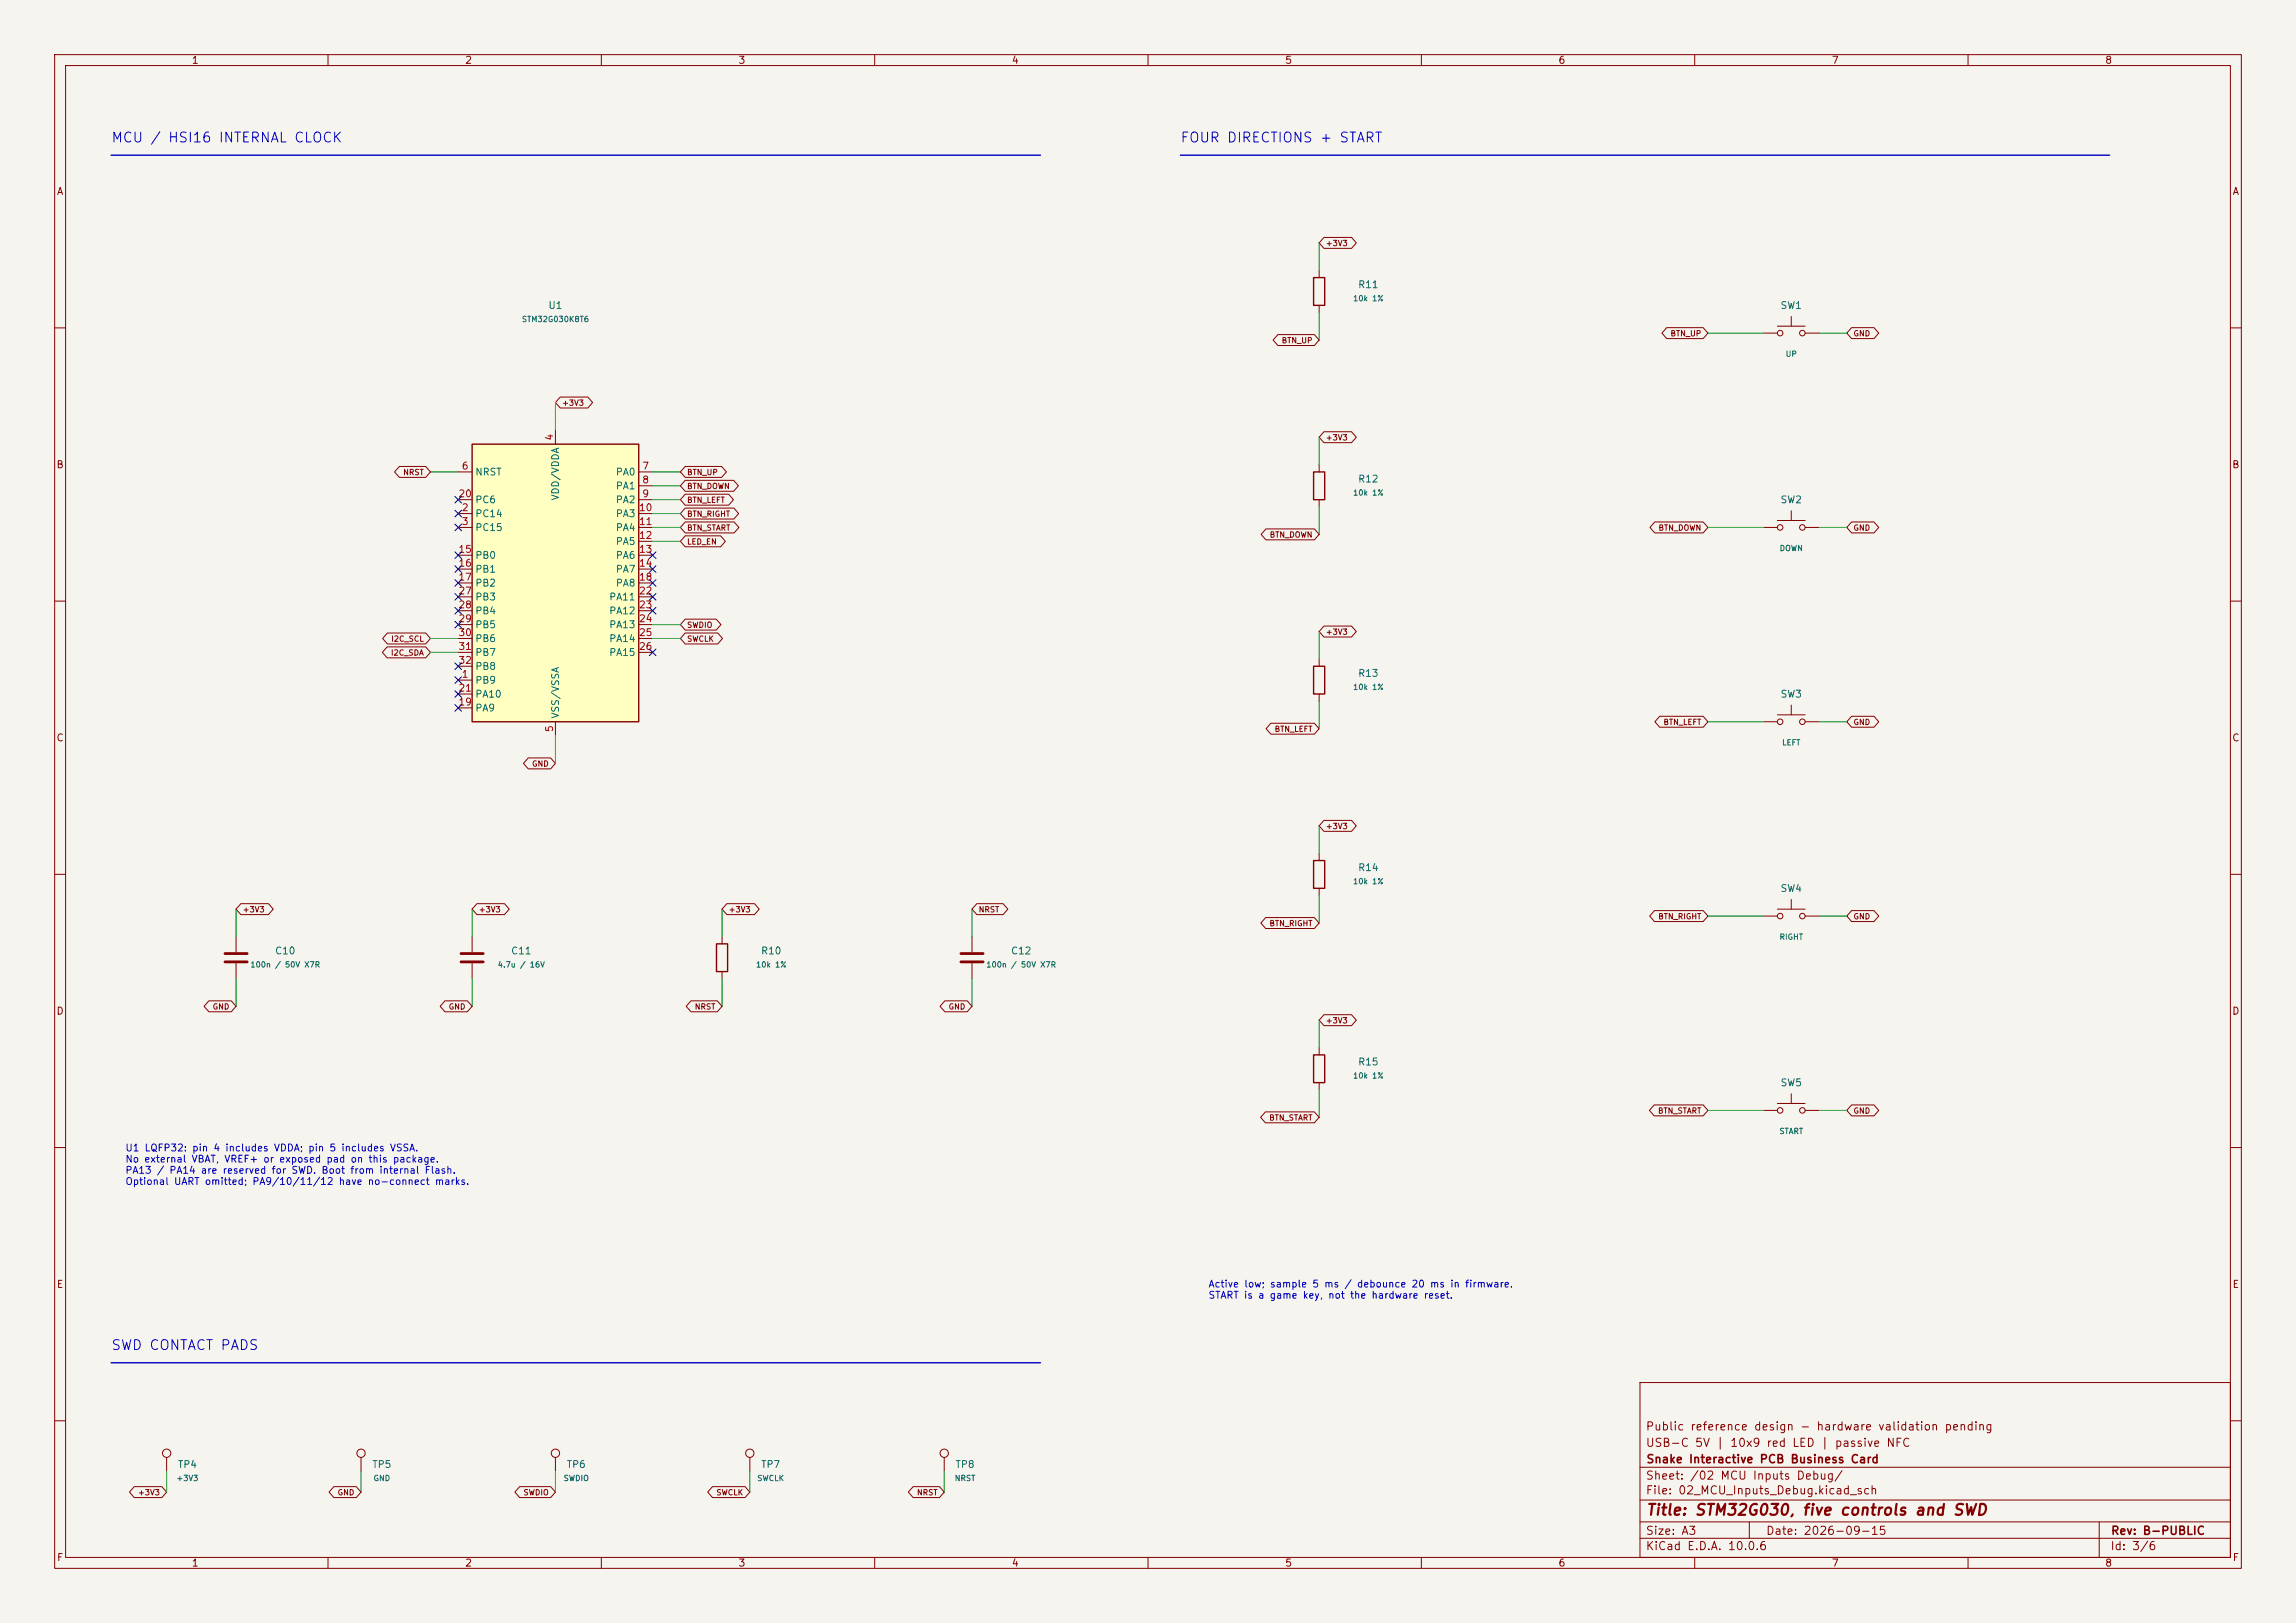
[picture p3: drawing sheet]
<svg xmlns="http://www.w3.org/2000/svg" width="420mm" height="297mm" viewBox="0 0 420 297" stroke-linecap="round" stroke-linejoin="round" font-family="sans-serif">
<defs><g id="words">
<text font-size="2" fill="#840000" x="301" y="277.8">Title: STM32G030, five controls and SWD</text>
<g font-size="1.8" fill="#0000c2">
<text x="20.2" y="26.5">MCU / HSI16 INTERNAL CLOCK</text>
<text x="215.8" y="26.5">FOUR DIRECTIONS + START</text>
<text x="20.2" y="247.5">SWD CONTACT PADS</text>
</g>
<g font-size="1.5" fill="#840000">
<text x="300.9" y="262.1">Public reference design - hardware validation pending</text>
<text x="300.9" y="265.1">USB-C 5V | 10x9 red LED | passive NFC</text>
<text x="301" y="268.1">Snake Interactive PCB Business Card</text>
<text x="300.9" y="273.8">File: 02_MCU_Inputs_Debug.kicad_sch</text>
<text x="300.9" y="271.1">Sheet: /02 MCU Inputs Debug/</text>
<text x="300.9" y="281.2">Size: A3</text>
<text x="322.9" y="281.2">Date: 2026-09-15</text>
<text x="386" y="281.2">Rev: B-PUBLIC</text>
<text x="300.9" y="284">KiCad E.D.A. 10.0.6</text>
<text x="385.9" y="284">Id: 3/6</text>
</g>
<g font-size="1.3" fill="#840000">
<text x="35" y="12">1</text>
<text x="85" y="12">2</text>
<text x="135" y="12">3</text>
<text x="185" y="12">4</text>
<text x="235" y="12">5</text>
<text x="285" y="12">6</text>
<text x="335" y="12">7</text>
<text x="385" y="12">8</text>
<text x="10.3" y="36">A</text>
<text x="408.3" y="36">A</text>
<text x="10.2" y="86">B</text>
<text x="408.2" y="86">B</text>
<text x="10.2" y="136">C</text>
<text x="408.2" y="136">C</text>
<text x="10.2" y="186">D</text>
<text x="408.2" y="186">D</text>
<text x="10.3" y="236">E</text>
<text x="408.3" y="236">E</text>
<text x="10.3" y="286">F</text>
<text x="35" y="287">1</text>
<text x="85" y="287">2</text>
<text x="135" y="287">3</text>
<text x="185" y="287">4</text>
<text x="235" y="287">5</text>
<text x="285" y="287">6</text>
<text x="335" y="287">7</text>
<text x="385" y="287">8</text>
<text x="408.3" y="286">F</text>
</g>
<g font-size="1.3" fill="#006464">
<text x="248.3" y="53">R11</text>
<text x="100.2" y="56.8">U1</text>
<text x="325.6" y="56.8">SW1</text>
<text x="86.8" y="87.3">NRST</text>
<text x="112.5" y="87.3">PA0</text>
<text x="112.5" y="89.9">PA1</text>
<text x="248.3" y="88.6">R12</text>
<text x="86.8" y="94.9">PC14</text>
<text x="86.8" y="92.4">PC6</text>
<text x="102.6" y="91.7" transform="rotate(-90 102.6 91.7)">VDD/VDDA</text>
<text x="112.5" y="92.4">PA2</text>
<text x="112.5" y="94.9">PA3</text>
<text x="325.6" y="92.4">SW2</text>
<text x="86.8" y="97.5">PC15</text>
<text x="112.5" y="97.5">PA4</text>
<text x="112.5" y="100">PA5</text>
<text x="86.8" y="102.6">PB0</text>
<text x="86.8" y="105.1">PB1</text>
<text x="86.8" y="107.6">PB2</text>
<text x="112.5" y="102.6">PA6</text>
<text x="112.5" y="105.1">PA7</text>
<text x="112.5" y="107.6">PA8</text>
<text x="86.8" y="110.2">PB3</text>
<text x="86.8" y="112.7">PB4</text>
<text x="111.3" y="110.2">PA11</text>
<text x="111.3" y="112.7">PA12</text>
<text x="86.8" y="115.3">PB5</text>
<text x="86.8" y="117.8">PB6</text>
<text x="111.3" y="115.3">PA13</text>
<text x="111.3" y="117.8">PA14</text>
<text x="86.8" y="125.4">PB9</text>
<text x="86.8" y="120.3">PB7</text>
<text x="86.8" y="122.9">PB8</text>
<text x="111.3" y="120.3">PA15</text>
<text x="248.3" y="124.2">R13</text>
<text x="86.8" y="130.5">PA9</text>
<text x="86.8" y="128">PA10</text>
<text x="102.6" y="131.6" transform="rotate(-90 102.6 131.6)">VSS/VSSA</text>
<text x="325.6" y="128">SW3</text>
<text x="248.3" y="159.7">R14</text>
<text x="325.6" y="163.5">SW4</text>
<text x="50.2" y="175">C10</text>
<text x="93.4" y="175">C11</text>
<text x="139.1" y="175">R10</text>
<text x="184.8" y="175">C12</text>
<text x="248.3" y="195.3">R15</text>
<text x="325.6" y="199.1">SW5</text>
<text x="32.4" y="268.9">TP4</text>
<text x="68" y="268.9">TP5</text>
<text x="103.6" y="268.9">TP6</text>
<text x="139.1" y="268.9">TP7</text>
<text x="174.7" y="268.9">TP8</text>
</g>
<g font-size="1.3" fill="#a90000">
<text x="101.5" y="80.7" transform="rotate(-90 101.5 80.7)">4</text>
<text x="84.4" y="86.2">6</text>
<text x="117.4" y="86.2">7</text>
<text x="117.4" y="88.8">8</text>
<text x="83.8" y="91.3">20</text>
<text x="84.4" y="93.8">2</text>
<text x="116.8" y="93.8">10</text>
<text x="117.4" y="91.3">9</text>
<text x="83.8" y="101.5">15</text>
<text x="84.4" y="96.4">3</text>
<text x="116.8" y="96.4">11</text>
<text x="116.8" y="98.9">12</text>
<text x="116.8" y="101.5">13</text>
<text x="83.8" y="104">16</text>
<text x="83.8" y="106.5">17</text>
<text x="116.8" y="104">14</text>
<text x="116.8" y="106.5">18</text>
<text x="83.8" y="109.1">27</text>
<text x="83.8" y="111.6">28</text>
<text x="116.8" y="109.1">22</text>
<text x="116.8" y="111.6">23</text>
<text x="83.8" y="114.2">29</text>
<text x="83.8" y="116.7">30</text>
<text x="83.8" y="119.2">31</text>
<text x="116.8" y="114.2">24</text>
<text x="116.8" y="116.7">25</text>
<text x="116.8" y="119.2">26</text>
<text x="83.8" y="121.8">32</text>
<text x="84.4" y="124.3">1</text>
<text x="83.8" y="129.4">19</text>
<text x="83.8" y="126.9">21</text>
<text x="101.5" y="134.1" transform="rotate(-90 101.5 134.1)">5</text>
</g>
<g font-size="1.3" fill="#0000c2">
<text x="22.8" y="211">U1 LQFP32: pin 4 includes VDDA; pin 5 includes VSSA.</text>
<text x="22.8" y="213.1">No external VBAT, VREF+ or exposed pad on this package.</text>
<text x="22.8" y="215.1">PA13 / PA14 are reserved for SWD. Boot from internal Flash.</text>
<text x="22.8" y="217.1">Optional UART omitted; PA9/10/11/12 have no-connect marks.</text>
<text x="221" y="235.9">Active low; sample 5 ms / debounce 20 ms in firmware.</text>
<text x="221" y="238">START is a game key, not the hardware reset.</text>
</g>
<g font-size="1" fill="#840000">
<text x="242.4" y="45.3">+3V3</text>
<text x="234.4" y="63.1">BTN_UP</text>
<text x="305.5" y="61.8">BTN_UP</text>
<text x="338.9" y="61.8">GND</text>
<text x="102.7" y="74.5">+3V3</text>
<text x="242.4" y="80.8">+3V3</text>
<text x="73.7" y="87.2">NRST</text>
<text x="125.6" y="87.2">BTN_UP</text>
<text x="125.6" y="89.7">BTN_DOWN</text>
<text x="125.6" y="92.3">BTN_LEFT</text>
<text x="125.6" y="94.8">BTN_RIGHT</text>
<text x="125.6" y="97.3">BTN_START</text>
<text x="125.6" y="99.9">LED_EN</text>
<text x="232.2" y="98.6">BTN_DOWN</text>
<text x="303.3" y="97.3">BTN_DOWN</text>
<text x="338.9" y="97.3">GND</text>
<text x="71.5" y="117.7">I2C_SCL</text>
<text x="125.6" y="115.1">SWDIO</text>
<text x="125.6" y="117.7">SWCLK</text>
<text x="242.4" y="116.4">+3V3</text>
<text x="71.4" y="120.2">I2C_SDA</text>
<text x="233.1" y="134.2">BTN_LEFT</text>
<text x="304.2" y="132.9">BTN_LEFT</text>
<text x="338.9" y="132.9">GND</text>
<text x="97.2" y="140.5">GND</text>
<text x="242.4" y="152">+3V3</text>
<text x="44.3" y="167.2">+3V3</text>
<text x="87.5" y="167.2">+3V3</text>
<text x="133.2" y="167.2">+3V3</text>
<text x="178.9" y="167.2">NRST</text>
<text x="232.1" y="169.7">BTN_RIGHT</text>
<text x="303.2" y="168.5">BTN_RIGHT</text>
<text x="338.9" y="168.5">GND</text>
<text x="38.8" y="185">GND</text>
<text x="82" y="185">GND</text>
<text x="127" y="185">NRST</text>
<text x="173.4" y="185">GND</text>
<text x="242.4" y="187.5">+3V3</text>
<text x="232.1" y="205.3">BTN_START</text>
<text x="303.2" y="204">BTN_START</text>
<text x="338.9" y="204">GND</text>
<text x="25.2" y="273.9">+3V3</text>
<text x="61.7" y="273.9">GND</text>
<text x="95.7" y="273.9">SWDIO</text>
<text x="130.9" y="273.9">SWCLK</text>
<text x="167.6" y="273.9">NRST</text>
</g>
<g font-size="1" fill="#006464">
<text x="95.4" y="59.2">STM32G030K8T6</text>
<text x="247.4" y="55.4">10k 1%</text>
<text x="326.5" y="65.5">UP</text>
<text x="247.4" y="90.9">10k 1%</text>
<text x="325.4" y="101.1">DOWN</text>
<text x="247.4" y="126.5">10k 1%</text>
<text x="325.9" y="136.6">LEFT</text>
<text x="247.4" y="162">10k 1%</text>
<text x="325.4" y="172.2">RIGHT</text>
<text x="45.7" y="177.3">100n / 50V X7R</text>
<text x="91" y="177.3">4.7u / 16V</text>
<text x="138.2" y="177.3">10k 1%</text>
<text x="180.3" y="177.3">100n / 50V X7R</text>
<text x="247.4" y="197.6">10k 1%</text>
<text x="325.4" y="207.8">START</text>
<text x="32.2" y="271.3">+3V3</text>
<text x="68.2" y="271.3">GND</text>
<text x="103" y="271.3">SWDIO</text>
<text x="138.4" y="271.3">SWCLK</text>
<text x="174.5" y="271.3">NRST</text>
</g>
</g></defs>
<path d="M0 0h420v297h-420z" fill="#f5f4ef" stroke="#f5f4ef" stroke-width=".18"/>
<g fill="none" stroke="#840000" stroke-width=".18">
<path d="M10 10h400v277h-400zM12 12h396v273h-396zM60 10v2M110 10v2M160 10v2M210 10v2M260 10v2M310 10v2M360 10v2M10 60h2M408 60h2M322.6 96.5h2.5"/>
<path d="M325.1 95.3h5.1M327.7 93.5v1.8M330.2 96.5h2.5M10 110h2M408 110h2M322.6 132.1h2.5M325.1 130.8h5.1M327.7 129v1.8M330.2 132.1h2.5M10 160h2M408 160h2M43.2 171.5v2.7"/>
<path d="M43.2 176.3v2.8M132.1 171.5v1.2M132.1 177.8v1.3M10 210h2M408 210h2M300 253h108v32h-108zM10 260h2M30.5 266.7v2.5M101.6 266.7v2.5M137.2 266.7v2.5M172.7 266.7v2.5M300 278.5h108"/>
<path d="M300 274.5h108M300 268.5h108M320 278.5v3M384 278.5v6.5M408 260h2M60 285v2M110 285v2M160 285v2M210 285v2M260 285v2M300 281.5h108M310 285v2"/>
<path d="M360 285v2"/>
<circle cx="325.6" cy="96.5" r=".51"/>
<circle cx="329.7" cy="96.5" r=".51"/>
<circle cx="325.6" cy="132.1" r=".51"/>
<circle cx="329.7" cy="132.1" r=".51"/>
<circle cx="30.5" cy="265.9" r=".76"/>
<circle cx="101.6" cy="265.9" r=".76"/>
<circle cx="137.2" cy="265.9" r=".76"/>
<circle cx="172.7" cy="265.9" r=".76"/>
</g>
<path d="M41.1 174.5h4.1M41.1 176h4.1" fill="none" stroke="#840000" stroke-width=".51"/>
<path d="M131.1 172.7h2v5.1h-2z" fill="none" stroke="#840000" stroke-width=".25"/>
<path d="M86.4 81.3h30.4v50.8h-30.4z" fill="#ffffc2"/>
<path d="M240.3 50.8h2v5.1h-2zM86.4 81.3h30.4v50.8h-30.4zM240.3 86.4h2v5h-2zM240.3 121.9h2v5.1h-2zM240.3 157.5h2v5.1h-2zM240.3 193h2v5.1h-2z" fill="none" stroke="#840000" stroke-width=".25"/>
<g fill="none" stroke="#840000" stroke-width=".18">
<path d="M241.3 49.5v1.3M241.3 55.9v1.3M242.2 43.4h5l.9 1.1-.9 1h-5l-.9-1zM304.9 60h6.6l.9 1-.9 1h-6.6l-.9-1zM325.1 59.7h5.1M327.7 57.9v1.8M338.7 60h4.1l.9 1-.9 1h-4.1l-.9-1zM101.6 78.7v2.6M102.5 72.7h5l.9 1-.9 1h-5l-.9-1zM233.8 61.2h6.6l.9 1-.9 1h-6.6l-.9-1zM242.2 79h5l.9 1-.9 1h-5l-.9-1zM322.6 61h2.5"/>
<path d="M330.2 61h2.5M73.1 85.4h4.8l.8 1-.8 1h-4.8l-.9-1zM83.8 94h2.6M83.8 96.5h2.6M83.8 86.4h2.6M83.8 91.4h2.6M116.8 94h2.6M116.8 96.5h2.6M116.8 86.4h2.6M116.8 88.9h2.6M116.8 91.4h2.6M116.8 99.1h2.6"/>
<path d="M125.3 85.4h6.7l.9 1-.9 1h-6.7l-.8-1zM125.3 87.9h8.9l.9 1-.9 1h-8.9l-.8-1zM125.3 90.4h8l.9 1-.9 1h-8l-.8-1zM125.3 93h8.9l.9 1-.9 1h-8.9l-.8-1zM125.3 95.5h9l.9 1-.9 1h-9l-.8-1zM125.3 98.1h6.5l.9 1-.9 1h-6.5l-.8-1zM231.6 96.8h8.8l.9 1-.9 1h-8.8l-.9-1zM241.3 85.1v1.3M241.3 91.4v1.3M302.7 95.5h8.8l.9 1-.9 1h-8.8l-.9-1zM338.7 95.5h4.1l.9 1-.9 1h-4.1l-.9-1zM70.8 118.4h7.1l.8 1-.8 1h-7.1l-.9-1z"/>
<path d="M70.9 115.8h7l.8 1-.8 1h-7l-.9-1zM83.8 101.6h2.6M83.8 104.1h2.6M83.8 106.7h2.6M83.8 109.2h2.6M83.8 111.8h2.6M83.8 114.3h2.6M83.8 116.8h2.6M83.8 119.4h2.6M116.8 101.6h2.6M116.8 104.1h2.6M116.8 106.7h2.6"/>
<path d="M116.8 109.2h2.6M116.8 111.8h2.6M116.8 114.3h2.6M116.8 116.8h2.6M116.8 119.4h2.6M125.3 113.3h5.7l.9 1-.9 1h-5.7l-.8-1zM125.3 115.8h6l.9 1-.9 1h-6l-.8-1zM242.2 114.6h5l.9 1-.9 1h-5l-.9-1zM83.8 124.5h2.6M83.8 129.5h2.6M83.8 127h2.6M83.8 121.9h2.6"/>
<path d="M96.6 138.7h4.1l.9 1-.9 1h-4.1l-.8-1zM101.6 132.1v2.5M232.5 132.3h7.9l.9 1.1-.9 1h-7.9l-.9-1zM241.3 120.7v1.2M241.3 127v1.3M303.6 131.1h7.9l.9 1-.9 1h-7.9l-.9-1zM338.7 131.1h4.1l.9 1-.9 1h-4.1l-.9-1zM241.3 156.2v1.3M242.2 150.1h5l.9 1-.9 1h-5l-.9-1zM44.1 165.4h5l.9 1-.9 1h-5l-.9-1zM86.4 171.5v2.7M86.4 176.3v2.8"/>
<path d="M87.2 165.4h5.1l.9 1-.9 1h-5.1l-.8-1zM133 165.4h5l.9 1-.9 1h-5l-.9-1zM177.8 171.5v2.7M177.8 176.3v2.8M178.7 165.4h4.8l.9 1-.9 1h-4.8l-.9-1zM231.5 167.9h8.9l.9 1-.9 1h-8.9l-.9-1zM241.3 162.6v1.2M302.6 166.6h8.9l.9 1-.9 1h-8.9l-.8-1zM322.6 167.6h2.5M325.1 166.4h5.1M327.7 164.6v1.8M330.2 167.6h2.5"/>
<path d="M338.7 166.6h4.1l.9 1-.9 1h-4.1l-.9-1zM38.2 183.1h4.1l.9 1.1-.9 1h-4.1l-.9-1zM81.4 183.1h4.1l.9 1.1-.9 1h-4.1l-.9-1zM126.4 183.1h4.8l.9 1.1-.9 1h-4.8l-.9-1zM172.8 183.1h4.1l.9 1.1-.9 1h-4.1l-.8-1zM241.3 191.8v1.2M241.3 198.1v1.3M242.2 185.7h5l.9 1-.9 1h-5l-.9-1zM231.5 203.5h8.9l.9 1-.9 1h-8.9l-.9-1zM302.6 202.2h8.9l.9 1-.9 1h-8.9l-.9-1zM322.6 203.2h2.5M325.1 201.9h5.1"/>
<path d="M327.7 200.2v1.7M330.2 203.2h2.5M338.7 202.2h4.1l.9 1-.9 1h-4.1l-.9-1zM24.6 272h5l.9 1-.9 1.1h-5l-.9-1.1zM61.1 272h4.1l.8 1-.8 1.1h-4.1l-.9-1.1zM66 266.7v2.5M95.1 272h5.6l.9 1-.9 1.1h-5.6l-.9-1.1zM130.3 272h6l.9 1-.9 1.1h-6l-.8-1.1zM167 272h4.8l.9 1-.9 1.1h-4.8l-.8-1.1z"/>
<circle cx="325.6" cy="61" r=".51"/>
<circle cx="329.7" cy="61" r=".51"/>
<circle cx="325.6" cy="167.6" r=".51"/>
<circle cx="329.7" cy="167.6" r=".51"/>
<circle cx="325.6" cy="203.2" r=".51"/>
<circle cx="329.7" cy="203.2" r=".51"/>
<circle cx="66" cy="265.9" r=".76"/>
</g>
<path d="M84.3 174.5h4.1M84.3 176h4.1M175.8 174.5h4M175.8 176h4" fill="none" stroke="#840000" stroke-width=".51"/>
<path d="M20.3 28.4h170M215.9 28.4h170M20.3 249.4h170" fill="none" stroke="#0000c2" stroke-width=".25"/>
<g fill="none" stroke="#009600" stroke-width=".18">
<path d="M241.3 44.5v5M241.3 57.2v5M101.6 73.7v5M312.4 61h10.2M332.7 61h5.1M78.7 86.4h5.1M119.4 86.4h5.1M119.4 88.9h5.1M119.4 91.4h5.1M119.4 94h5.1M119.4 96.5h5.1M119.4 99.1h5.1"/>
<path d="M241.3 80v5.1M241.3 92.7v5.1M312.4 96.5h10.2M332.7 96.5h5.1M78.7 116.8h5.1M78.7 119.4h5.1M119.4 114.3h5.1M119.4 116.8h5.1M241.3 115.6v5.1M101.6 134.6v5.1M241.3 128.3v5.1M312.4 132.1h10.2"/>
<path d="M332.7 132.1h5.1M241.3 151.1v5.1M43.2 166.4v5.1M43.2 179.1v5.1M86.4 166.4v5.1M86.4 179.1v5.1M132.1 166.4v5.1M132.1 179.1v5.1M177.8 166.4v5.1M177.8 179.1v5.1M241.3 163.8v5.1M312.4 167.6h10.2"/>
<path d="M332.7 167.6h5.1M241.3 186.7v5.1M241.3 199.4v5.1M312.4 203.2h10.2M332.7 203.2h5.1M30.5 269.2v3.8M66 269.2v3.8M101.6 269.2v3.8M137.2 269.2v3.8M172.7 269.2v3.8"/>
</g>
<g fill="none" stroke="#000084" stroke-width=".18">
<path d="M83.2 93.4l1.2 1.2M83.2 90.8l1.2 1.2M83.2 95.9l1.2 1.2M84.4 93.4l-1.2 1.2M84.4 90.8l-1.2 1.2M84.4 95.9l-1.2 1.2M83.2 111.2l1.2 1.2M83.2 101l1.2 1.2M83.2 103.5l1.2 1.2M83.2 108.6l1.2 1.2M83.2 113.7l1.2 1.2M83.2 106.1l1.2 1.2"/>
<path d="M84.4 111.2l-1.2 1.2M84.4 101l-1.2 1.2M84.4 103.5l-1.2 1.2M84.4 108.6l-1.2 1.2M84.4 113.7l-1.2 1.2M84.4 106.1l-1.2 1.2M118.8 108.6l1.2 1.2M118.8 101l1.2 1.2M118.8 103.5l1.2 1.2M118.8 106.1l1.2 1.2M118.8 118.8l1.2 1.2M118.8 111.2l1.2 1.2"/>
<path d="M120 108.6l-1.2 1.2M120 101l-1.2 1.2M120 103.5l-1.2 1.2M120 106.1l-1.2 1.2M120 118.8l-1.2 1.2M120 111.2l-1.2 1.2M83.2 121.3l1.2 1.2M83.2 126.4l1.2 1.2M83.2 128.9l1.2 1.2M83.2 123.9l1.2 1.2M84.4 121.3l-1.2 1.2M84.4 126.4l-1.2 1.2"/>
<path d="M84.4 128.9l-1.2 1.2M84.4 123.9l-1.2 1.2"/>
</g>
<use href="#words"/>
</svg>
